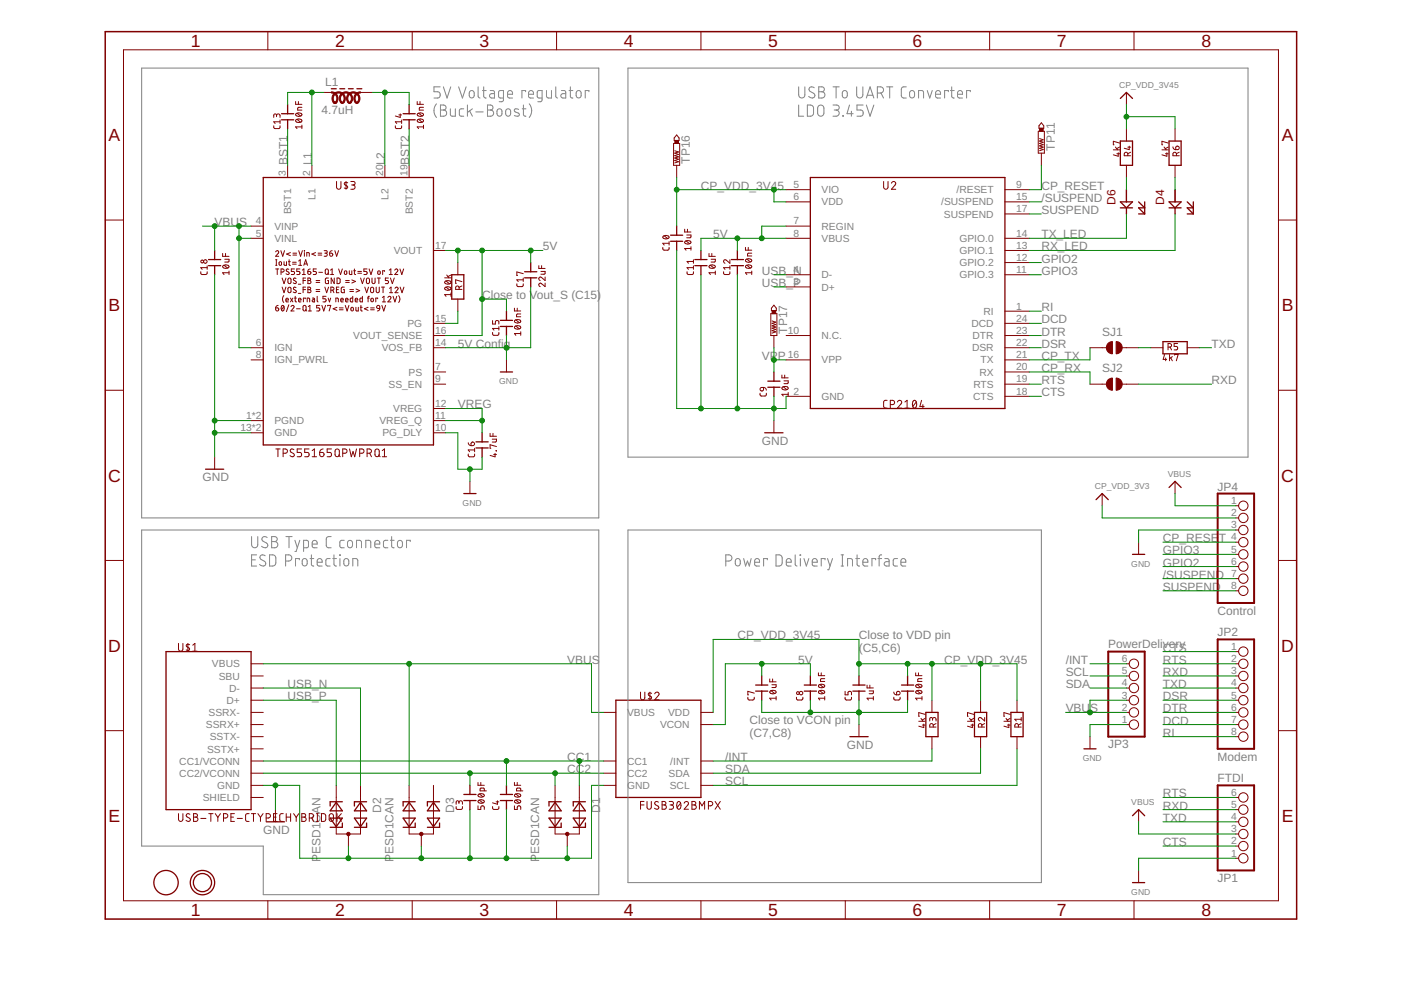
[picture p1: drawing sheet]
<svg xmlns="http://www.w3.org/2000/svg" width="297mm" height="210mm" viewBox="0 0 297 210" stroke-linecap="round" stroke-linejoin="round" font-family="sans-serif">
<defs><g id="words">
<g font-size="3.7" fill="#800000">
<text x="40.4" y="9.9">1</text>
<text x="71.1" y="9.9">2</text>
<text x="101.7" y="9.9">3</text>
<text x="132.3" y="9.9">4</text>
<text x="162.9" y="9.9">5</text>
<text x="193.5" y="9.9">6</text>
<text x="224.1" y="9.9">7</text>
<text x="254.7" y="9.9">8</text>
<text x="23" y="29.9">A</text>
<text x="271.8" y="29.9">A</text>
<text x="23" y="66">B</text>
<text x="271.8" y="66">B</text>
<text x="22.9" y="102.1">C</text>
<text x="271.7" y="102.1">C</text>
<text x="22.9" y="138.2">D</text>
<text x="271.7" y="138.2">D</text>
<text x="23" y="174.3">E</text>
<text x="271.8" y="174.3">E</text>
<text x="40.4" y="194.2">1</text>
<text x="71.1" y="194.2">2</text>
<text x="101.7" y="194.2">3</text>
<text x="132.3" y="194.2">4</text>
<text x="162.9" y="194.2">5</text>
<text x="193.5" y="194.2">6</text>
<text x="224.1" y="194.2">7</text>
<text x="254.7" y="194.2">8</text>
</g>
<g font-size="2.5" fill="#808080">
<text x="68.9" y="18.3">L1</text>
<text x="68.2" y="24.2">4.7uH</text>
<text x="61" y="35.1" transform="rotate(-90 61 35.1)">BST1</text>
<text x="66.1" y="35.1" transform="rotate(-90 66.1 35.1)">L1</text>
<text x="81.6" y="35.1" transform="rotate(-90 81.6 35.1)">L2</text>
<text x="86.8" y="35.1" transform="rotate(-90 86.8 35.1)">BST2</text>
<text x="146.3" y="34.7" transform="rotate(-90 146.3 34.7)">TP16</text>
<text x="223.6" y="31.9" transform="rotate(-90 223.6 31.9)">TP11</text>
<text x="148.6" y="40.2">CP_VDD_3V45</text>
<text x="220.8" y="40.2">CP_RESET</text>
<text x="45.5" y="47.9">VBU</text>
<text x="50.7" y="47.9">S</text>
<text x="220.8" y="42.8">/SUSPEND</text>
<text x="220.8" y="45.4">SUSPEND</text>
<text x="115.1" y="53.1">5V</text>
<text x="151.2" y="50.5">5V</text>
<text x="220.8" y="50.5">TX_LED</text>
<text x="220.8" y="53.1">RX_LED</text>
<text x="161.5" y="58.3">USB_N</text>
<text x="220.8" y="55.7">GPIO2</text>
<text x="220.8" y="58.3">GPIO3</text>
<text x="102.2" y="63.4">Close to Vout_S (C15)</text>
<text x="161.5" y="60.8">USB_P</text>
<text x="220.8" y="66">RI</text>
<text x="166.9" y="70.8" transform="rotate(-90 166.9 70.8)">TP17</text>
<text x="220.8" y="68.6">DCD</text>
<text x="220.8" y="71.1">DTR</text>
<text x="233.7" y="71.1">SJ1</text>
<text x="97.1" y="73.7">5V Config</text>
<text x="161.5" y="76.3">VPP</text>
<text x="220.8" y="76.3">CP_TX</text>
<text x="220.8" y="73.7">DSR</text>
<text x="256.9" y="73.7">TXD</text>
<text x="220.8" y="78.9">CP_RX</text>
<text x="220.8" y="81.5">RTS</text>
<text x="233.7" y="78.9">SJ2</text>
<text x="256.9" y="81.5">RXD</text>
<text x="97.1" y="86.6">VREG</text>
<text x="220.8" y="84">CTS</text>
<text x="161.5" y="94.3">GND</text>
<text x="42.9" y="102.1">GND</text>
<text x="258.2" y="104">JP4</text>
<text x="246.6" y="115">CP_RESE</text>
<text x="246.6" y="117.5">GPIO3</text>
<text x="258.4" y="115">T</text>
<text x="246.6" y="120.1">GPIO2</text>
<text x="246.6" y="122.7">/SUSPEND</text>
<text x="246.6" y="125.3">SUSPEND</text>
<text x="258.2" y="130.4">Control</text>
<text x="156.3" y="135.6">CP_VDD_3V45</text>
<text x="182.1" y="135.4">Close to VDD pin</text>
<text x="235" y="137.4">PowerDelivery</text>
<text x="258.2" y="134.9">JP2</text>
<text x="120.3" y="140.7">VBUS</text>
<text x="169.2" y="140.7">5V</text>
<text x="182.1" y="138.2">(C5,C6)</text>
<text x="200.2" y="140.7">CP_VDD_3V45</text>
<text x="225.9" y="143.3">SCL</text>
<text x="225.9" y="140.7">/INT</text>
<text x="246.6" y="143.3">RXD</text>
<text x="246.6" y="138.2">CTS</text>
<text x="246.6" y="140.7">RTS</text>
<text x="61" y="148.5">USB_P</text>
<text x="61" y="145.9">USB_N</text>
<text x="225.9" y="145.9">SDA</text>
<text x="246.6" y="145.9">TXD</text>
<text x="246.6" y="148.5">DSR</text>
<text x="158.9" y="153.5">Close to VCON pin</text>
<text x="225.9" y="151">VBU</text>
<text x="231.2" y="151">S</text>
<text x="246.6" y="153.6">DCD</text>
<text x="246.6" y="151">DTR</text>
<text x="120.3" y="161.4">CC1</text>
<text x="153.8" y="161.4">/INT</text>
<text x="158.9" y="156.2">(C7,C8)</text>
<text x="179.5" y="158.8">GND</text>
<text x="235" y="158.6">JP3</text>
<text x="246.6" y="156.2">RI</text>
<text x="258.2" y="161.4">Modem</text>
<text x="120.3" y="163.9">CC2</text>
<text x="153.8" y="166.5">SCL</text>
<text x="153.8" y="163.9">SDA</text>
<text x="258.2" y="165.7">FTDI</text>
<text x="80.8" y="172.3" transform="rotate(-90 80.8 172.3)">D2</text>
<text x="96.3" y="172.3" transform="rotate(-90 96.3 172.3)">D3</text>
<text x="127.2" y="172.3" transform="rotate(-90 127.2 172.3)">D1</text>
<text x="246.6" y="171.7">RXD</text>
<text x="246.6" y="169.1">RTS</text>
<text x="55.8" y="176.8">GND</text>
<text x="246.6" y="174.2">TXD</text>
<text x="246.6" y="179.4">CTS</text>
<text x="67.9" y="182.8" transform="rotate(-90 67.9 182.8)">PESD1CAN</text>
<text x="83.4" y="182.8" transform="rotate(-90 83.4 182.8)">PESD1CAN</text>
<text x="114.3" y="182.8" transform="rotate(-90 114.3 182.8)">PESD1CAN</text>
<text x="258.2" y="187">JP1</text>
</g>
<g font-size="2.5" fill="#800000">
<text x="236.5" y="43.5" transform="rotate(-90 236.5 43.5)">D6</text>
<text x="246.8" y="43.5" transform="rotate(-90 246.8 43.5)">D4</text>
</g>
<g font-size="2.2" fill="#808080">
<text x="60.6" y="37.3" transform="rotate(-90 60.6 37.3)">3</text>
<text x="65.8" y="37.3" transform="rotate(-90 65.8 37.3)">2</text>
<text x="81.2" y="37.3" transform="rotate(-90 81.2 37.3)">20</text>
<text x="86.4" y="37.3" transform="rotate(-90 86.4 37.3)">19</text>
<text x="168.2" y="39.9">5</text>
<text x="174.2" y="41">VIO</text>
<text x="202.8" y="41">/RESET</text>
<text x="215.4" y="39.9">9</text>
<text x="54.3" y="47.6">4</text>
<text x="61.7" y="45.5" transform="rotate(-90 61.7 45.5)">BST1</text>
<text x="66.9" y="42.4" transform="rotate(-90 66.9 42.4)">L1</text>
<text x="82.4" y="42.4" transform="rotate(-90 82.4 42.4)">L2</text>
<text x="87.5" y="45.5" transform="rotate(-90 87.5 45.5)">BST2</text>
<text x="168.2" y="42.4">6</text>
<text x="168.2" y="47.6">7</text>
<text x="174.2" y="43.6">VDD</text>
<text x="199.5" y="43.6">/SUSPEND</text>
<text x="200.1" y="46.1">SUSPEND</text>
<text x="215.4" y="42.4">15</text>
<text x="215.4" y="45">17</text>
<text x="54.3" y="50.2">5</text>
<text x="58.2" y="48.7">VINP</text>
<text x="58.2" y="51.3">VINL</text>
<text x="83.5" y="53.9">VOUT</text>
<text x="92.3" y="52.7">17</text>
<text x="168.2" y="50.2">8</text>
<text x="174.2" y="48.7">REGIN</text>
<text x="174.2" y="51.3">VBUS</text>
<text x="203.4" y="51.3">GPIO.0</text>
<text x="203.4" y="53.9">GPIO.1</text>
<text x="215.4" y="50.2">14</text>
<text x="215.4" y="52.7">13</text>
<text x="168.2" y="57.9">4</text>
<text x="174.2" y="59">D-</text>
<text x="203.4" y="56.4">GPIO.2</text>
<text x="203.4" y="59">GPIO.3</text>
<text x="215.4" y="55.3">12</text>
<text x="215.4" y="57.9">11</text>
<text x="168.2" y="60.5">3</text>
<text x="174.2" y="61.6">D+</text>
<text x="215.4" y="65.6">1</text>
<text x="74.9" y="71.9">VOUT_SENSE</text>
<text x="86.4" y="69.3">PG</text>
<text x="92.3" y="70.8">16</text>
<text x="92.3" y="68.2">15</text>
<text x="167" y="70.8">10</text>
<text x="174.2" y="71.9">N.C.</text>
<text x="206" y="69.3">DCD</text>
<text x="206.2" y="71.9">DTR</text>
<text x="208.5" y="66.8">RI</text>
<text x="215.4" y="68.2">24</text>
<text x="215.4" y="70.8">23</text>
<text x="54.3" y="75.9">8</text>
<text x="54.3" y="73.4">6</text>
<text x="58.2" y="77.1">IGN_PWRL</text>
<text x="58.2" y="74.5">IGN</text>
<text x="80.9" y="74.5">VOS_FB</text>
<text x="92.3" y="73.4">14</text>
<text x="167" y="75.9">16</text>
<text x="174.2" y="77.1">VPP</text>
<text x="206.1" y="74.5">DSR</text>
<text x="207.9" y="77.1">TX</text>
<text x="215.4" y="73.4">22</text>
<text x="215.4" y="75.9">21</text>
<text x="82.4" y="82.2">SS_EN</text>
<text x="86.6" y="79.6">PS</text>
<text x="92.3" y="81.1">9</text>
<text x="92.3" y="78.5">7</text>
<text x="168.2" y="83.7">2</text>
<text x="206.4" y="82.2">RTS</text>
<text x="207.7" y="79.6">RX</text>
<text x="215.4" y="78.5">20</text>
<text x="215.4" y="81.1">19</text>
<text x="215.4" y="83.7">18</text>
<text x="52.2" y="88.8">1*2</text>
<text x="58.2" y="90">PGND</text>
<text x="80.5" y="90">VREG_Q</text>
<text x="83.4" y="87.4">VREG</text>
<text x="92.3" y="86.2">12</text>
<text x="92.3" y="88.8">11</text>
<text x="174.2" y="84.8">GND</text>
<text x="206.3" y="84.8">CTS</text>
<text x="51" y="91.4">13*2</text>
<text x="58.2" y="92.5">GND</text>
<text x="81.1" y="92.5">PG_DLY</text>
<text x="92.3" y="91.4">10</text>
<text x="261" y="106.9">1</text>
<text x="261" y="109.4">2</text>
<text x="261" y="112">3</text>
<text x="261" y="114.6">4</text>
<text x="261" y="117.2">5</text>
<text x="261" y="119.8">6</text>
<text x="261" y="122.3">7</text>
<text x="261" y="124.9">8</text>
<text x="261" y="137.8">1</text>
<text x="44.9" y="141.5">VBUS</text>
<text x="237.8" y="142.9">5</text>
<text x="237.8" y="140.4">6</text>
<text x="261" y="140.4">2</text>
<text x="261" y="142.9">3</text>
<text x="46.4" y="144.1">SBU</text>
<text x="48" y="149.2">D+</text>
<text x="48.6" y="146.7">D-</text>
<text x="237.8" y="148.1">3</text>
<text x="237.8" y="145.5">4</text>
<text x="261" y="145.5">4</text>
<text x="261" y="148.1">5</text>
<text x="43.7" y="154.4">SSRX+</text>
<text x="44.2" y="151.8">SSRX-</text>
<text x="132.9" y="151.8">VBUS</text>
<text x="139.9" y="154.4">VCON</text>
<text x="141.6" y="151.8">VDD</text>
<text x="237.8" y="153.3">1</text>
<text x="237.8" y="150.7">2</text>
<text x="261" y="150.7">6</text>
<text x="261" y="153.3">7</text>
<text x="261" y="155.8">8</text>
<text x="43.9" y="159.5">SSTX+</text>
<text x="44.5" y="157">SSTX-</text>
<text x="38" y="162.1">CC1/VCONN</text>
<text x="38" y="164.7">CC2/VCONN</text>
<text x="46" y="167.3">GND</text>
<text x="132.9" y="162.1">CC1</text>
<text x="132.9" y="164.7">CC2</text>
<text x="132.9" y="167.3">GND</text>
<text x="141.8" y="164.7">SDA</text>
<text x="142" y="167.3">SCL</text>
<text x="142.1" y="162.1">/INT</text>
<text x="43" y="169.9">SHIELD</text>
<text x="261" y="173.9">4</text>
<text x="261" y="171.3">5</text>
<text x="261" y="168.7">6</text>
<text x="261" y="179">2</text>
<text x="261" y="176.5">3</text>
<text x="261" y="181.6">1</text>
</g>
<g font-size="1.8" fill="#808080">
<text x="237.3" y="18.6">CP_VDD_3V45</text>
<text x="105.8" y="81.5">GND</text>
<text x="247.6" y="101">VBUS</text>
<text x="98.1" y="107.2">GND</text>
<text x="232.1" y="103.6">CP_VDD_3V3</text>
<text x="239.9" y="120.1">GND</text>
<text x="229.6" y="161.4">GND</text>
<text x="239.9" y="170.6">VBUS</text>
<text x="239.9" y="189.7">GND</text>
</g>
</g></defs>
<g fill="none" stroke="#800000" stroke-width=".21">
<path d="M26.2 10.6h244.9v180.4h-244.9zM56.8 6.7v3.9M68.7 19.6h2.6M76.4 19.6h2.6M87.4 6.7v3.9M118 6.7v3.9M148.6 6.7v3.9M179.2 6.7v3.9M209.8 6.7v3.9M238.8 19.6v2.6M240.4 6.7v3.9M58 26.7l.1 .4 .2 .2 .9-.1 .2-.5"/>
<path d="M58.6 24.5a.37 .37 0 0 1 .4-.3 .37 .37 0 0 1 .4 .3v.4M58.6 24.7v-.4l-.3-.1-.2 .1-.1 .6M59.4 25.4v.8M59.4 25.8h-1.4l.3 .4M61 35.1v2.5M62.7 21.5v.6h1.3M62.8 25.4a.74 .74 0 0 1 1.2 .3 .73 .73 0 0 1-.7 .3 .73 .73 0 0 1-.6-.5zM62.8 24.1a.74 .74 0 0 1 1.2 .3 .74 .74 0 0 1-1.3-.2zM63 25.3l.7 .6M63 24l.7 .6M63.3 21.5v.6M64 22.8h-.8l-.1 .2v.3h.9"/>
<path d="M64 26.9h-1.3l.3 .4M64 26.5v.8M66.1 35.1v2.5M71.4 38.5v1.2a.47 .47 0 0 0 .4 .4 .47 .47 0 0 0 .5-.4v-1.2M73.4 38.5v1.6M73.7 38.8l-.5-.1-.2 .2 .7 .6v.3l-.4 .2-.3-.1M74.4 38.5h.5a.37 .37 0 0 1 .4 .4 .37 .37 0 0 1-.4 .3h-.4M74.8 39.2a.46 .46 0 0 1 .5 .5 .46 .46 0 0 1-.5 .4h-.4M81.6 35.1v2.5M83.8 26.7l.1 .4 .2 .2 .9-.1 .2-.5M84.6 24.4h.6M84.9 24.2v.7l-1.1-.3"/>
<path d="M85.2 25.8h-1.4l.3 .4M85.2 25.4v.8M86.7 35.1v2.5M88.5 21.5v.6h1.3M88.5 25.4a.74 .74 0 0 1 1.3 .3 .73 .73 0 0 1-.8 .3 .73 .73 0 0 1-.5-.5zM88.5 24.1a.74 .74 0 0 1 1.3 .3 .74 .74 0 0 1-1.3-.2zM88.8 25.3l.7 .6M88.8 24l.7 .6M89 21.5v.6M89.8 22.8h-.8l-.1 .2v.3h.9M89.8 26.9h-1.3l.3 .4M89.8 26.5v.8"/>
<path d="M142.8 30.4h1.3v4.7h-1.3zM143.1 32l.7 .2-.7 .3 .7 .2-.7 .3 .7 .3-.7 .2 .7 .3-.7 .2 .7 .3-.7 .2M143.5 28.6l.5 .7v.5h-1.1v-.5zM143.5 35.1v2.5M187.3 38.5v1.2a.47 .47 0 0 0 .5 .4 .47 .47 0 0 0 .5-.4v-1.2M189 38.8a.45 .45 0 0 1 .6-.3 .45 .45 0 0 1 .2 .7l-.8 .9h.9M220.1 27.8h1.3v4.7h-1.3zM220.4 29.4l.8 .2-.8 .3 .8 .3-.8 .2 .8 .3-.8 .2 .8 .3-.8 .3 .8 .2-.8 .3M220.8 26l.5 .7v.5h-1v-.5zM220.8 32.5v2.6M236.1 31.8h1.3M236.5 31.2l.4 .6"/>
<path d="M236.8 32.6h.6M237.1 32.4v.7l-1-.3M237.4 31.2l-.7 .3M237.4 30.3l-1.3-.3v.7h.1M238.8 27.3v2.6M238.8 35.1v2.5M239.1 33v-.4a.38 .38 0 0 0-.4-.3 .38 .38 0 0 0-.3 .3v.4h1.3M239.1 31.2h.6M239.4 31v.7l-1-.3M239.7 32.3l-.6 .3M246.4 31.8h1.3M246.8 31.2l.4 .6"/>
<path d="M247.1 32.6h.6M247.4 32.4v.7l-1-.3M247.7 30.3l-1.3-.3v.7h.1M247.7 31.2l-.6 .3M248.7 31.1l.2 .5 .4 .1M249.1 27.3v2.6M249.1 35.1v2.5M249.4 31.1a.38 .38 0 0 1 .6 .1 .38 .38 0 0 1-.4 .5h-.3zM249.4 33v-.4a.37 .37 0 0 0-.3-.3 .37 .37 0 0 0-.4 .3v.4h1.3M250 32.3l-.6 .3M22.3 46.7h3.9M42.6 57.6v.5l.3 .1h.9l.1-.6"/>
<path d="M43.9 56.7h-1.3l.3 .4M43.9 56.4v.7M47.2 53.7v.7h1.4M47.3 56.3a.76 .76 0 0 1 1.2 .3 .75 .75 0 0 1-1.3-.2zM47.5 56.2l.8 .6M47.6 55h1l-.2 .5-.8 .1M47.8 53.7v.7M48.6 57.8h-1.4l.3 .4M48.6 57.5v.7M53.2 47.9h2.6M53.2 50.5h2.6M58.4 53.4a.33 .33 0 0 1 .5-.2 .33 .33 0 0 1 .1 .5l-.6 .6h.7"/>
<path d="M58.4 56.3h.3M58.4 55.1h.3M58.4 57h.7M58.6 55.1v1.2M58.8 57v1.2M59.3 55.5h.2l.2 .1-.1 .6-.4-.1zM59.5 53.1l.4 1.2 .4-1.2M59.6 57.7l.6-.1v-.5l-.6-.1v1.2M59.8 58.9l.4 1.2 .4-1.2M60.2 55.5v.7l.2 .1h.3v-.8M61.2 55.5h.4M61.2 59l.2-.1 .3 .2v.8l-.3 .2h-.2l-.2-.3z"/>
<path d="M61.2 57.1l-.3-.1-.2 .3 .5 .4a.33 .33 0 0 1-.1 .5 .33 .33 0 0 1-.5-.2M61.3 55.1v1.1l.3 .1M61.6 53.6l-.8 .3 .8 .3M62 56h.8M62 55.6h.8M62.1 53.7h.8M62.1 54.1h.8M62.4 57h-.6v.6h.4a.33 .33 0 0 1 .3 .3 .33 .33 0 0 1-.3 .3h-.4M62.8 59.1l-.4-.1-.2 .2 .5 .4a.29 .29 0 0 1 0 .5 .29 .29 0 0 1-.4-.1h-.1M63.3 56.3h.7M63.3 55.4l.3-.3v1.2M63.3 53.1l.4 1.2 .4-1.2"/>
<path d="M63.6 57h-.7v.6h.4a.34 .34 0 0 1 .3 .3 .34 .34 0 0 1-.3 .3h-.4M64.1 58.2h.6M64.1 57.3l.3-.3v1.2M64.3 59.5h.5M64.4 56.3l.4-1.2 .4 1.2M64.6 53.1h.1M64.5 56h.6M64.5 53.6v.7M64.8 58.9h-.5v1.2M65 54.3v-.7h.6v.7M65.3 57.6h.3a.32 .32 0 0 1 .3 .3 .32 .32 0 0 1-.3 .3 .32 .32 0 0 1-.3-.3zM65.3 58.9l.4 .1 .2 .2-.3 .3 .3 .2-.2 .4h-.4z"/>
<path d="M65.3 59.5h.3M65.8 57a.51 .51 0 0 0-.5 .6M66.9 53.6l-.8 .3 .8 .3M67 59.5h.8M67 59.9h.8M67.1 57h-.7v.6h.4a.33 .33 0 0 1 .3 .3 .33 .33 0 0 1-.3 .3h-.4M67.4 53.7h.8M67.4 54.1h.8M67.6 57.7h.8M68.7 53.1l.5 .1 .2 .2-.2 .3h-.3M69.1 53.7l.3 .2-.1 .3-.6 .1M69.1 57.1l.3-.1 .2 .3v.7l-.2 .2-.4-.2z"/>
<path d="M69.5 57.9l.2 .3M69.6 58.9l-.6 .2v.8l.1 .2h.5v-.6h-.2M69.9 53.7h.4a.33 .33 0 0 1 .3 .3 .33 .33 0 0 1-.4 .3 .33 .33 0 0 1-.3-.3zM70.1 58.2h.6M70.1 57.3l.3-.3v1.2M70.4 53.1a.51 .51 0 0 0-.5 .6M70.9 58.9v1.2l-.7-1.2v1.2M71 53.1l.4 1.2 .4-1.2M71.5 58.9l.4 .1 .2 .2v.7l-.2 .2h-.4zM71.8 57l.4 1.2 .4-1.2M73.1 57.5l.4 .1-.1 .5h-.4zM73.3 59.5h.8"/>
<path d="M73.3 59.9h.8M74.1 57.4v.7l.2 .1h.3v-.8M74.6 59.4l.8 .3-.8 .3M75 57.4h.4M75.1 57l.1 1.1 .2 .1M75.9 57.6h.7M75.9 57.9h.7M76.5 58.9l.3 1.2 .4-1.2M77.8 59h.4l.1 .3v.6l-.2 .2-.4-.2zM77.8 57h-.6v.6h.4a.33 .33 0 0 1 .2 .3 .33 .33 0 0 1-.2 .3h-.4M78.3 57l.4 1.2 .3-1.2M78.9 58.9v.9l.2 .3 .4-.2v-1"/>
<path d="M80 58.9h.6M80.2 57.5l.4 .1-.1 .5h-.4zM80.3 58.9v1.2M81.5 57.6v-.2h-.4v.8M82.4 58.9h-.7v.6h.4a.33 .33 0 0 1 .3 .3 .33 .33 0 0 1-.3 .3h-.4M82.5 58.2h.7M82.5 57.3l.4-.3v1.2M82.8 58.9l.4 1.2 .4-1.2M83.7 57.3a.33 .33 0 0 1 .5-.3 .33 .33 0 0 1 .1 .6l-.6 .6h.6M84.8 57l.4 1.2 .4-1.2M91.9 53.1h2.6M94.3 58.9h1.3"/>
<path d="M94.4 59.7a.74 .74 0 0 1 1.2 .3 .73 .73 0 0 1-.7 .3 .73 .73 0 0 1-.6-.5zM94.6 59.6l.7 .6M94.7 58.3l.5 .6M95.6 58.3l-.6 .3M97.1 55.7v2.6M97.9 59.7l-1.3-.4v.8h.2M110.9 58.9v.8M110.9 58l-1.3-.3v.7h.1M110.9 59.3h-1.3l.3 .4M114.2 56.3v.6h1.4M114.7 57.6h.9l-.1 .5h-.8M114.8 56.3v.6"/>
<path d="M115.6 58.7v.8l-.8-.7a.37 .37 0 0 0-.5 .2 .37 .37 0 0 0 .2 .5M140.5 52.5l.1 .4 .2 .1h.9l.2-.5M140.6 50.1a.76 .76 0 0 1 1.2 .3 .74 .74 0 0 1-1.3-.2zM140.8 50l.8 .6M141.9 51.2v.8M141.9 51.6h-1.4l.3 .4M145.2 48.6v.6h1.3M145.2 51.2a.74 .74 0 0 1 1.3 .3 .74 .74 0 0 1-1.3-.2zM145.5 51.1l.7 .6M145.6 49.8h.9l-.1 .6h-.8M145.7 57.6v.5l.3 .1h.9l.1-.6M145.8 48.6v.6"/>
<path d="M146.5 52.7h-1.3l.3 .3M146.5 52.3v.7M147 55.1v.7M147 56.4v.7M147 56.7h-1.3l.3 .4M147 55.4h-1.3l.3 .4M150.3 53.7v.7h1.4M150.4 56.3a.76 .76 0 0 1 1.2 .3 .73 .73 0 0 1-.7 .3 .73 .73 0 0 1-.6-.5zM150.6 56.2l.8 .6M150.8 55h.9l-.1 .5-.8 .1M150.9 53.7v.7M151.7 57.8h-1.4l.3 .4"/>
<path d="M151.7 57.5v.7M153.4 57.6l.1 .5 .2 .1h.9l.1-.6M154.7 55.1v.7l-.7-.6a.37 .37 0 0 0-.6 .1 .37 .37 0 0 0 .3 .5M154.7 56.7h-1.3l.3 .4M154.7 56.4v.7M158.1 52.5v.5h1.3M158.1 56.3a.76 .76 0 0 1 1.3 .3 .74 .74 0 0 1-1.3-.2zM158.1 55a.74 .74 0 0 1 1.3 .4 .73 .73 0 0 1-.8 .2 .73 .73 0 0 1-.5-.5zM158.3 56.2l.8 .6M158.3 54.9l.8 .6M158.6 52.5v.5M159.4 53.7h-.8l-.1 .2v.4h.9"/>
<path d="M159.4 57.8h-1.3l.2 .4M159.4 57.5v.7M166.7 40.2h5.1M166.7 42.8h5.1M166.7 47.9h5.1M166.7 50.5h5.1M166.7 58.3h5.1M213.1 40.2h5.1M213.1 42.8h5.1M213.1 50.5h5.1M213.1 58.3h5.1M213.1 45.4h5.1"/>
<path d="M213.1 53.1h5.1M213.1 55.7h5.1M238.8 40.2v2.6M249.1 40.2v2.6M271.1 46.7h3.8M53.2 73.7h2.6M53.2 76.3h2.6M58.4 65.3h.4a.33 .33 0 0 1 .3 .4 .33 .33 0 0 1-.4 .2 .33 .33 0 0 1-.3-.3zM59 64.7l-.4 .2-.2 .4M59.8 64.8a.6 .6 0 0 1 .5 .5 .6 .6 0 0 1-.5 .6l-.2-.6zM59.8 60.9l.4 1.2 .4-1.2M60.2 62.7l-.3 .7 .3 .7"/>
<path d="M60.2 65l-.5 .7M60.6 63.6h.6a.28 .28 0 0 0-.2-.4 .28 .28 0 0 0-.4 .3v.4l.6 .1M61.2 61l.2-.1 .3 .2v.8l-.3 .2-.2-.1-.2-.3zM61.2 64.6l-.5 1.5M61.6 63.2l.5 .8M61.7 65a.32 .32 0 0 1 .5-.2 .32 .32 0 0 1 .1 .5l-.6 .6h.7M62.1 63.2l-.5 .8M62.4 63.2h.4M62.6 62.8v1.1l.2 .1M62.8 61l-.4-.1-.2 .3 .6 .5a.34 .34 0 0 1-.2 .4 .34 .34 0 0 1-.4-.2M62.9 65.5h.7M63.2 60.3h.6"/>
<path d="M63.2 62.2h.6M63.3 63.6h.5a.28 .28 0 0 0-.2-.4 .28 .28 0 0 0-.3 .3l.1 .5h.4M64.3 61.4h.5M64.4 64.8h.4l.1 .3v.6l-.3 .2-.3-.2zM64.7 63.4v-.2h-.4v.8M64.8 65.7l.2 .2M64.8 60.9h-.5v1.2M65.1 64v-.8l.5 .1 .1 .7M65.3 60.9h.3l.3 .2-.3 .3 .3 .3-.2 .3-.4 .1zM65.3 61.4h.3M65.4 65.9h.6M65.4 65l.3-.3v1.2"/>
<path d="M66.2 63.2h.4l.1 .2v.6h-.4l-.1-.4 .5-.1M67 61.4h.8M67 61.8h.8M67.2 62.8v1l.2 .2M67.8 64.7h-.7v.6h.4a.34 .34 0 0 1 .3 .3 .34 .34 0 0 1-.3 .3h-.4M68.2 64.7l.4 1.2 .4-1.2M68.9 60.9l.4 1.2 .4-1.2M69.1 62.8h-.6v.6h.4a.34 .34 0 0 1 .2 .3 .34 .34 0 0 1-.2 .3h-.4M69.5 64.9v-.2h.6l-.3 1.2M69.6 63.2l.2 .8 .3-.8M70.1 61.5l.6-.1v-.4l-.6-.1v1.2M70.5 61.5l.3 .6"/>
<path d="M71.2 64v-.8l.5 .1v.7M71.3 61.4h.4M71.4 65.2l-.8 .3 .8 .3M71.9 60.9h-.6v1.2h.6M71.9 65.3h.8M71.9 65.7h.8M72.2 63.6h.6a.28 .28 0 0 0-.2-.4 .28 .28 0 0 0-.4 .3l.1 .4 .5 .1M73 60.9l-.6 .1v1l.6 .1v-.7h-.2M73.2 64.7l.4 1.2 .4-1.2M73.3 63.6h.5a.28 .28 0 0 0-.2-.4 .28 .28 0 0 0-.3 .3v.4l.5 .1M74.2 61.4h.8M74.2 61.8h.8"/>
<path d="M74.5 65.2l.4 .1v.5l-.2 .1-.3-.1zM74.8 62.8v1.2h-.4l-.1-.1v-.6l.5-.1M75.3 63.6h.5a.28 .28 0 0 0-.1-.4 .28 .28 0 0 0-.4 .3v.4l.5 .1M75.5 65.2v.5l.1 .2h.4v-.7M75.5 61.3l.8 .3-.8 .3M76.4 65.2h.4M76.5 64.7v1l.3 .2M76.8 62.8v1.2h-.3l-.2-.1v-.6l.5-.1M77.3 60.9l.4 1.2 .4-1.2M77.9 63.2h.4M78 65.2l-.7 .3 .7 .3M78.3 62.8l-.2 .1-.1 1.1"/>
<path d="M78.6 65.3h.8M78.6 65.7h.8M78.6 61.1l.2-.2 .4 .2v.6l-.2 .4-.4-.2zM78.7 63.4l.1-.2 .3 .2v.5h-.4zM79.8 60.9v.8l.2 .4 .4-.2v-1M80 64.8h.4l.1 .6-.6-.1zM80.1 63.4v-.2h-.4v.8M80.5 65.4l-.1 .3-.4 .2M80.9 60.9h.6M81 64.7l.4 1.2 .3-1.2M81.1 64h.6M81.1 63.1l.3-.3v1.2"/>
<path d="M81.2 60.9v1.2M82.2 63.1a.33 .33 0 0 1 .5-.3 .33 .33 0 0 1 .1 .6l-.6 .6h.7M82.6 62.1h.6M82.6 61.2l.3-.3v1.2M83.3 62.8l.4 1.2 .4-1.2M83.8 61.2a.32 .32 0 0 1 .4-.3 .32 .32 0 0 1 .1 .5l-.5 .7h.6M84.5 62.7l.3 .7-.3 .7M84.8 60.9l.4 1.2 .4-1.2M91.9 68.6h2.6M91.9 71.1h2.6M91.9 73.7h2.6M91.9 78.9h2.6"/>
<path d="M94.4 61a.76 .76 0 0 1 1.2 .3 .74 .74 0 0 1-1.3-.2zM94.6 60.9l.7 .6M95.6 62.5h-1.3l.3 .3M95.6 62.1v.7M97.1 63.4v2.6M97.3 61.4v-.4a.37 .37 0 0 0-.3-.4 .37 .37 0 0 0-.4 .4v.4h1.3M97.9 60.6l-.6 .3M104.4 70.5l.1 .5 .2 .1h.9l.2-.6M104.4 68v.7h.6v-.4a.38 .38 0 0 1 .4-.3 .38 .38 0 0 1 .4 .3v.4M105.8 69.3v.7M105.8 69.6h-1.4l.3 .4M107.4 76.3v2.6"/>
<path d="M109.1 65.3v.6h1.3M109.2 69.2a.74 .74 0 0 1 1.2 .3 .73 .73 0 0 1-.7 .3 .73 .73 0 0 1-.6-.5zM109.2 67.9a.74 .74 0 0 1 1.2 .3 .74 .74 0 0 1-1.3-.2zM109.4 69.1l.7 .6M109.4 67.8l.7 .6M109.6 60.2v.4l.3 .2 .9-.1 .1-.5M109.7 65.3v.6M110.4 66.6h-.8l-.1 .2v.4h.9M110.4 70.3v.8M110.4 70.7h-1.3l.3 .4M115.6 60v.8l-.8-.6a.36 .36 0 0 0-.5 .1 .36 .36 0 0 0 .2 .5M163.4 66.5h1.3v4.6h-1.3z"/>
<path d="M163.7 68.1l.8 .2-.8 .3 .8 .2-.8 .3 .8 .2-.8 .3 .8 .2-.8 .3 .8 .3-.8 .2M164.1 71.1v2.6M164.1 64.7l.5 .6v.5h-1v-.5zM165.8 79.5v.6h1.3M166.4 79.5v.6M166.7 60.8h5.1M166.7 71.1h5.1M166.7 76.3h5.1M213.1 66h5.1M213.1 68.6h5.1M213.1 71.1h5.1M213.1 73.7h5.1"/>
<path d="M213.1 76.3h5.1M213.1 78.9h5.1M231.1 73.7h3.5M237.9 73.7h3.5M244 73.7h2.6M246.9 75.2l-.3 1h.8M247.1 75.9v.6M247.6 73.6h.4a.38 .38 0 0 0 .4-.4 .38 .38 0 0 0-.4-.4h-.4v1.4M248 75.2v1.3M248.1 73.6l.3 .6M248.2 75.9l.4 .6M248.6 75.6l-.6 .5"/>
<path d="M249 75.3v-.1h.8l-.4 1.3M249.7 72.8h-.8v.6h.5a.38 .38 0 0 1 .3 .4 .38 .38 0 0 1-.3 .4h-.5M251.7 73.7h2.6M22.3 82.7h3.9M45.5 96.9v2.6M53.2 89.2h2.6M53.2 91.8h2.6M58.5 95.2h.9M58.9 95.2v1.6M60 96.1h.5a.46 .46 0 0 0 .4-.5 .46 .46 0 0 0-.4-.4h-.5v1.6M62.3 95.3l-.5-.1-.3 .3 .1 .3 .6 .4a.45 .45 0 0 1 0 .7 .45 .45 0 0 1-.7-.3M63.9 95.2h-.9v.7h.6a.46 .46 0 0 1 .4 .5 .46 .46 0 0 1-.4 .4h-.6"/>
<path d="M65.5 95.2h-.9v.7h.6a.46 .46 0 0 1 .3 .5 .46 .46 0 0 1-.3 .4h-.6M66.2 96.8h.9M66.2 95.5l.5-.3v1.6M67.8 95.9h.5a.46 .46 0 0 1 .4 .5 .46 .46 0 0 1-.5 .4 .46 .46 0 0 1-.4-.4zM68.5 95.2l-.4 .1-.3 .6M70.3 95.2h-.9v.7h.5a.46 .46 0 0 1 .4 .5 .46 .46 0 0 1-.4 .4h-.5M71.2 95.3l.3-.1 .3 .1 .1 1.1a.46 .46 0 0 1-.4 .4 .46 .46 0 0 1-.5-.4zM71.8 96.5l.3 .3M72.7 96.1h.4a.46 .46 0 0 0 .5-.5 .46 .46 0 0 0-.5-.4h-.4v1.6M74.1 95.2l.4 1.6 .3-1.1 .4 1.1 .4-1.6M76.3 96.1h.4a.46 .46 0 0 0 .5-.5 .46 .46 0 0 0-.5-.4h-.4v1.6M77.8 96.1h.5a.46 .46 0 0 0 .5-.5 .46 .46 0 0 0-.5-.4h-.5v1.6"/>
<path d="M78.4 96.1l.4 .7M79.6 95.3l.3-.1 .4 .1 .1 1.1a.46 .46 0 0 1-.4 .4 .46 .46 0 0 1-.5-.4zM80.2 96.5l.4 .3M81 96.8h1M81 95.5l.5-.3v1.6M91.9 81.4h2.6M91.9 89.2h2.6M91.9 91.8h2.6M91.9 86.6h2.6M99.3 96.3v.4l.3 .2 .9-.1 .1-.5M99.3 93.9l.1 .3 .5 .3M100 93.8a.38 .38 0 0 1 .6 .2 .38 .38 0 0 1-.4 .5h-.3z"/>
<path d="M100.6 95v.8M100.6 95.4h-1.3l.3 .4M103.9 91.9v.6h1.4M104.4 93.1h.9l-.1 .6h-.8M104.5 91.9v.6M104.7 96.4h.6M105 96.1v.8l-1.1-.3M105.2 95.6h.1M105.3 94.7l-1.4-.4v.7h.2M161.1 83.4l.1 .4 .2 .2 .9-.1 .2-.5M161.2 82.3l.7-.2v.5a.38 .38 0 0 1-.6 .3 .38 .38 0 0 1-.1-.6zM161.9 82.1l.3 .2 .3 .4"/>
<path d="M164.1 89.2v2.6M165.9 82.1a.73 .73 0 0 1 1.2 .3 .73 .73 0 0 1-.7 .3 .73 .73 0 0 1-.6-.5zM166.1 82l.7 .6M166.2 80.8h.9l-.1 .5h-.8M166.7 84h5.1M167.1 83.6h-1.3l.3 .4M167.1 83.2v.8M188.1 84.9h-.5l-.3 .3 .1 1.1 .2 .2h.5M188.8 85.8h.4a.46 .46 0 0 0 .5-.5 .46 .46 0 0 0-.5-.4h-.4v1.6M190.3 85.2a.45 .45 0 0 1 .6-.3 .45 .45 0 0 1 .2 .7l-.8 .9h.9M191.9 86.5h.9M191.9 85.2l.4-.3v1.6"/>
<path d="M193.7 85l.2-.1a.99 .99 0 0 1 0 1.6 1.05 1.05 0 0 1-.2-1.5zM194.3 85.2l-.8 1M195.4 84.9l-.4 1.3h.9M195.7 85.8v.7M213.1 84h5.1M213.1 81.4h5.1M231.1 81.4h3.5M237.9 81.4h3.5M271.1 82.7h3.8M22.3 118.8h3.9M99.6 102.1v2.5M233.7 104.6v2.6"/>
<path d="M241.4 115v2.5M249.1 102.1v2.5M262 107.2h.6M262 109.8h.6M262 112.4h.6M262 115h.6M262 117.5h.6M271.1 118.8h3.8M37.8 136.4v1.2a.47 .47 0 0 0 .5 .5 .47 .47 0 0 0 .5-.5v-1.2M39.8 136.4v1.7M40.2 136.7l-.5-.1-.2 .3 .7 .6-.1 .3h-.6M40.9 136.8l.4-.4v1.7"/>
<path d="M40.9 138.1h.9M262 120.1h.6M262 122.7h.6M262 125.3h.6M262 138.2h.6M22.3 154.9h3.9M53.2 158.8h2.6M53.2 156.2h2.6M53.2 140.7h2.6M53.2 148.5h2.6M53.2 145.9h2.6M53.2 143.3h2.6"/>
<path d="M53.2 151h2.6M53.2 153.6h2.6M128 151h2.6M135.8 146.7v1.2a.46 .46 0 0 0 .5 .5 .46 .46 0 0 0 .4-.5v-1.2M137.8 146.7v1.7M138.2 147l-.6-.1-.1 .2v.2l.5 .4a.36 .36 0 0 1 0 .5 .36 .36 0 0 1-.6-.1M138.8 147.1a.45 .45 0 0 1 .6-.4 .45 .45 0 0 1 .2 .8l-.8 .9h.9M148.6 151h2.6M148.6 153.6h2.6M158.6 147.8v.5l.3 .1h.8l.2-.6M159.9 147l-1.3-.4v.7h.1M163.2 144v.6h1.3"/>
<path d="M163.3 146.5a.74 .74 0 0 1 1.2 .4 .75 .75 0 0 1-1.3-.3zM163.5 146.5l.8 .5M163.7 145.2h.8l-.1 .6h-.7M163.8 144v.6M164.5 148h-1.3l.3 .4M164.5 147.7v.7M168.9 147.8v.5l.3 .1h.9l.1-.6M173.5 142.7v.6h1.4M173.6 146.5a.74 .74 0 0 1 1.2 .4 .73 .73 0 0 1-.7 .2 .73 .73 0 0 1-.6-.5zM173.6 145.2a.74 .74 0 0 1 1.2 .4 .72 .72 0 0 1-.7 .3 .72 .72 0 0 1-.6-.6zM173.8 146.5l.8 .5M173.8 145.1l.8 .6"/>
<path d="M174.1 142.7v.6M174.9 143.9h-.8l-.1 .2v.4h.9M174.9 148h-1.4l.3 .4M174.9 147.7v.7M179.2 147.8v.5l.3 .1h.9l.1-.6M179.2 146.6v.7h.6v-.4a.38 .38 0 0 1 .4-.3 .38 .38 0 0 1 .3 .3v.4M182.1 153.6v2.6M183.8 145.3v.6h1.4M184.3 146.5h.9l-.1 .5-.8 .1M184.4 145.3v.6M185.2 148h-1.4l.3 .4M185.2 147.7v.7"/>
<path d="M189.5 147.8v.5l.3 .1h.9l.1-.6M189.5 146.7l.2 .5 .4 .1M190.2 146.7a.38 .38 0 0 1 .6 .1 .38 .38 0 0 1-.3 .5h-.4zM194.1 142.7v.6h1.4M194.2 146.5a.74 .74 0 0 1 1.3 .4 .74 .74 0 0 1-1.3-.3zM194.2 145.2a.74 .74 0 0 1 1.3 .4 .73 .73 0 0 1-.8 .2 .73 .73 0 0 1-.5-.5zM194.4 146.5l.8 .5M194.4 145.1l.8 .6M194.7 142.7v.6M194.8 152.9h1.4M195.3 152.3l.4 .6M195.5 143.9h-.8l-.1 .2v.4h.9"/>
<path d="M195.5 148h-1.4l.3 .4M195.5 147.7v.7M195.6 153.7h.6M195.9 153.5v.8l-1.1-.3M196.2 151.5l-1.4-.4v.7h.1M196.2 152.3l-.7 .4M197.6 148.5v2.5M197.6 156.2v2.6M197.7 152.5a.37 .37 0 0 1 .4-.4 .37 .37 0 0 1 .4 .4v.4M197.7 152.7v-.4l-.3-.2-.3 .2v.6M197.9 154.2v-.4a.37 .37 0 0 0-.4-.4 .37 .37 0 0 0-.4 .4v.4h1.4M198.5 153.4l-.6 .3"/>
<path d="M205.1 152.9h1.4M205.6 152.3l.4 .6M205.9 153.7h.6M206.2 153.5v.8l-1.1-.3M206.5 151.5l-1.4-.4v.7h.2M206.5 152.3l-.7 .4M207.9 148.5v2.5M207.9 156.2v2.6M208.2 154.2v-.4a.37 .37 0 0 0-.4-.4 .37 .37 0 0 0-.4 .4v.4h1.4M208.8 152.1v.8l-.8-.7a.37 .37 0 0 0-.6 .1 .37 .37 0 0 0 .3 .6M208.8 153.4l-.6 .3M212.9 152.9h1.3"/>
<path d="M213.3 152.3l.4 .6M213.6 153.7h.6M213.9 153.5v.8l-1-.3M214.2 152.3l-.6 .4M214.2 151.5l-1.3-.4v.7h.1M215.6 148.5v2.5M215.6 156.2v2.6M215.9 154.2v-.4a.38 .38 0 0 0-.4-.4 .38 .38 0 0 0-.3 .4v.4h1.3M216.5 153.4l-.6 .3M216.5 152.5h-1.3l.3 .4M216.5 152.1v.8M231.1 156.2v2.6"/>
<path d="M238.8 140.7h.6M238.8 148.5h.6M238.8 145.9h.6M238.8 143.3h.6M238.8 151h.6M238.8 153.6h.6M262 156.2h.6M262 140.7h.6M262 148.5h.6M262 145.9h.6M262 143.3h.6M262 151h.6"/>
<path d="M262 153.6h.6M271.1 154.9h3.8M37.8 172.5v1.2a.47 .47 0 0 0 .5 .5 .47 .47 0 0 0 .5-.5v-1.2M40.3 172.7a.41 .41 0 0 0-.7-.1 .41 .41 0 0 0 .1 .6l.5 .3a.41 .41 0 0 1 0 .6 .41 .41 0 0 1-.6 0l-.2-.2M41 172.5h.5a.37 .37 0 0 1 .4 .4 .37 .37 0 0 1-.4 .3 .46 .46 0 0 1 .5 .5 .46 .46 0 0 1-.5 .5h-.5zM41 173.2h.5M42.6 173.5h1.1M44.3 172.5h.9M44.7 172.5v1.7M45.6 172.5l.6 .8M46.2 173.3v.9M46.7 172.5l-.5 .8"/>
<path d="M47.4 173.4h.5a.47 .47 0 0 0 .4-.4 .47 .47 0 0 0-.4-.5h-.5v1.7M49 173.2h.5M49.7 172.5h-.7v1.7h.7M50.3 173.5h1.1M52.8 172.5l-.6 .1-.1 .3v1l.2 .2 .5 .1M53.2 166.5h2.6M53.2 161.4h2.6M53.2 169.1h2.6M53.2 163.9h2.6M53.3 172.5h.9M53.7 172.5v1.7M54.7 172.5l.5 .8"/>
<path d="M55.2 173.3v.9M55.8 172.5l-.6 .8M56.4 173.4h.5a.47 .47 0 0 0 .4-.4 .47 .47 0 0 0-.4-.5h-.5v1.7M58 173.2h.5M58.4 171.7v2.5M58.7 172.5h-.7v1.7h.7M60 172.5l-.6 .1-.1 .3 .1 1.2 .6 .1M60.7 173.2h.9M60.7 172.5v1.7M61.6 172.5v1.7M62.3 172.5l.5 .8M62.8 173.3v.9"/>
<path d="M63.4 172.5l-.6 .8M64 172.5h.5a.37 .37 0 0 1 .3 .4 .37 .37 0 0 1-.3 .3 .46 .46 0 0 1 .4 .5 .46 .46 0 0 1-.4 .5h-.5zM64 173.2h.5M65.6 173.4h.4a.47 .47 0 0 0 .5-.4 .47 .47 0 0 0-.5-.5h-.4v1.7M66.1 173.4l.4 .8M67.1 174.2h.4M67.1 172.5h.4M67.3 172.5v1.7M68.2 172.5l.6 .1 .2 .2 .1 .9-.3 .4-.6 .1zM69.9 172.7l.4-.2 .3 .2 .1 1a.46 .46 0 0 1-.5 .5 .46 .46 0 0 1-.4-.5zM71.3 166.5v10.3h5.1v-10.3M71.5 172.5v1.7"/>
<path d="M71.8 173.2l.6 1M72.4 172.5l-.9 1M73.9 176.8v2.6M86.7 166.5v10.3h5.2v-10.3M89.3 176.8v2.6M96.7 171v.5l.3 .1h.9l.1-.6M97.3 170.2a.37 .37 0 0 1 .4-.4 .37 .37 0 0 1 .3 .4v.3M97.3 170.4v-.5l-.4-.1-.2 .1v.6M101.3 170.9v.7h.6v-.4a.37 .37 0 0 1 .4-.4 .37 .37 0 0 1 .4 .4v.4M101.3 165.9v.6h1.4M101.4 169.7a.74 .74 0 0 1 1.3 .4 .73 .73 0 0 1-.8 .2 .73 .73 0 0 1-.5-.5zM101.4 168.4a.74 .74 0 0 1 1.3 .4 .73 .73 0 0 1-.8 .2 .73 .73 0 0 1-.5-.5z"/>
<path d="M101.6 169.7l.8 .5M101.6 168.3l.8 .6M101.9 165.9v.6M102.7 167.7l-.1-.6-.8 .1v.5h1.3M104.4 171l.1 .5 .2 .1h.9l.2-.6M105.2 170h.6M105.5 169.8v.7l-1.1-.3M109.1 170.9v.7h.6v-.4a.37 .37 0 0 1 .3-.4 .37 .37 0 0 1 .4 .4v.4M109.1 165.9v.6h1.3M109.2 169.7a.74 .74 0 0 1 1.2 .4 .73 .73 0 0 1-.7 .2 .73 .73 0 0 1-.6-.5zM109.2 168.4a.74 .74 0 0 1 1.2 .4 .73 .73 0 0 1-.7 .2 .73 .73 0 0 1-.6-.5zM109.4 169.7l.7 .5"/>
<path d="M109.4 168.3l.7 .6M109.7 165.9v.6M110.4 167.7l-.1-.6-.7 .1-.1 .5h1.3M117.7 166.5v10.3h5.1v-10.3M120.3 176.8v2.6M128 166.5h2.6M128 161.4h2.6M128 163.9h2.6M135.8 170.7h.7M136.5 169.9h-.7v1.7M137.2 169.9v1.2a.46 .46 0 0 0 .4 .5 .46 .46 0 0 0 .5-.5v-1.2M139.6 170.1a.42 .42 0 0 0-.6-.1 .42 .42 0 0 0-.1 .5l.6 .4a.38 .38 0 0 1 .1 .5 .38 .38 0 0 1-.5 .2l-.3-.2"/>
<path d="M140.4 169.9h.4a.37 .37 0 0 1 .4 .4 .37 .37 0 0 1-.4 .4 .46 .46 0 0 1 .5 .4 .46 .46 0 0 1-.5 .5h-.4zM140.4 170.7h.4M141.9 169.9h.5a.37 .37 0 0 1 .4 .4 .37 .37 0 0 1-.4 .4h-.3M142.3 170.7a.46 .46 0 0 1 .5 .4 .46 .46 0 0 1-.5 .5h-.4M143.7 170.1l.2-.2a.99 .99 0 0 1 0 1.7 1.02 1.02 0 0 1-.2-1.5zM144.3 170.3l-.7 .9M145.1 170.3a.45 .45 0 0 1 .6-.3 .45 .45 0 0 1 .1 .7l-.7 .9h.9M146.7 169.9h.5a.37 .37 0 0 1 .3 .4 .37 .37 0 0 1-.3 .4 .46 .46 0 0 1 .4 .4 .46 .46 0 0 1-.4 .5h-.5zM146.7 170.7h.5M148.3 171.6v-1.7l.5 1 .6-1v1.7M148.6 166.5h2.6M148.6 161.4h2.6"/>
<path d="M148.6 163.9h2.6M150.2 170.9h.5a.47 .47 0 0 0 .4-.5 .47 .47 0 0 0-.4-.5h-.5v1.7M151.6 169.9l1.1 1.7M152.7 169.9l-1.1 1.7M241.4 171.7v2.5M262 169.1h.6M262 176.8h.6M262 179.4h.6M262 174.2h.6M262 171.7h.6M56.8 191v3.9M87.4 191v3.9"/>
<path d="M118 191v3.9M148.6 191v3.9M179.2 191v3.9M209.8 191v3.9M240.4 191v3.9M241.4 184.6v2.5M262 182h.6"/>
<circle cx="42.9" cy="55.4" r=".3"/>
<circle cx="43.5" cy="55.4" r=".37"/>
<circle cx="263.6" cy="107.2" r=".99"/>
<circle cx="263.6" cy="115" r=".99"/>
<circle cx="263.6" cy="117.5" r=".99"/>
<circle cx="263.6" cy="109.8" r=".99"/>
<circle cx="263.6" cy="112.4" r=".99"/>
<circle cx="263.6" cy="138.2" r=".99"/>
<circle cx="263.6" cy="125.3" r=".99"/>
<circle cx="263.6" cy="120.1" r=".99"/>
<circle cx="263.6" cy="122.7" r=".99"/>
<circle cx="169.2" cy="147" r=".29"/>
<circle cx="169.8" cy="146.9" r=".37"/>
<circle cx="240.4" cy="143.3" r=".99"/>
<circle cx="240.4" cy="140.7" r=".99"/>
<circle cx="240.4" cy="153.6" r=".99"/>
<circle cx="240.4" cy="151" r=".99"/>
<circle cx="240.4" cy="148.5" r=".99"/>
<circle cx="240.4" cy="145.9" r=".99"/>
<circle cx="263.6" cy="145.9" r=".99"/>
<circle cx="263.6" cy="143.3" r=".99"/>
<circle cx="263.6" cy="153.6" r=".99"/>
<circle cx="263.6" cy="140.7" r=".99"/>
<circle cx="263.6" cy="156.2" r=".99"/>
<circle cx="263.6" cy="151" r=".99"/>
<circle cx="263.6" cy="148.5" r=".99"/>
<circle cx="263.6" cy="169.1" r=".99"/>
<circle cx="263.6" cy="171.7" r=".99"/>
<circle cx="263.6" cy="179.4" r=".99"/>
<circle cx="263.6" cy="176.8" r=".99"/>
<circle cx="263.6" cy="174.2" r=".99"/>
<circle cx="263.6" cy="182" r=".99"/>
</g>
<g fill="none" stroke="#800000" stroke-width=".28">
<path d="M70.3 18.8h1M72.1 18.8h1M73.9 18.8h1M75.7 18.8h1M55.8 37.6h36.1v56.7h-36.1zM59.7 25.4h2.6M59.7 24.1h2.6M61 22.2v1.9M61 25.4v1.9M85.5 25.4h2.5M85.5 24.1h2.5M86.7 22.2v1.9"/>
<path d="M86.7 25.4v1.9M171.8 37.6h41.3v49h-41.3zM237.5 20.9l1.3-1.3 1.3 1.3M237.5 29.9h2.6v5.2h-2.6zM247.9 29.9h2.5v5.2h-2.5zM44.2 56.3h2.6M44.2 55h2.6M45.5 53.1v1.9M45.5 56.3v2M95.8 58.3h2.5v5.1h-2.5zM111.2 58.9h2.6M111.2 57.6h2.6"/>
<path d="M112.5 55.7v1.9M112.5 58.9v1.9M142.2 51.2h2.5M142.2 49.9h2.5M143.5 47.9v2M143.5 51.2v1.9M147.3 56.3h2.6M147.3 55h2.6M148.6 53.1v1.9M148.6 56.3v2M155.1 56.3h2.5M155.1 55h2.5"/>
<path d="M156.3 53.1v1.9M156.3 56.3v2M237.5 42.8h2.6l-1.3 1.3zM237.5 44.1h2.6M238.8 40.2v2.6M238.8 44.1v1.3M241.4 42.8l1.3 1.3h-1.3l1.3 1.3M241.4 45.4h1.3M242.7 42.8v2.6M247.9 42.8h2.5l-1.3 1.3zM247.9 44.1h2.5M249.1 40.2v2.6"/>
<path d="M249.1 44.1v1.3M251.7 42.8l1.3 1.3h-1.3l1.3 1.3M251.7 45.4h1.3M253 42.8v2.6M106.1 69.2h2.6M106.1 67.9h2.6M106.1 78.9h2.6M107.4 66v1.9M107.4 69.2v1.9M164.1 78.9v1.9M246.6 72.4h5.1v2.6h-5.1zM43.6 99.5h3.8"/>
<path d="M100.9 95h2.6M100.9 93.7h2.6M102.2 91.8v1.9M102.2 95v1.9M162.1 91.8h3.9M162.8 82.1h2.6M162.8 80.8h2.6M164.1 82.1v1.9M98.3 104.6h2.6M232.4 105.9l1.3-1.3 1.3 1.3M240.1 117.5h2.6M247.9 103.4l1.2-1.3 1.3 1.3"/>
<path d="M35.2 138.2h18v33.5h-18zM130.6 148.5h18v20.6h-18zM160.2 146.5h2.6M160.2 145.2h2.6M161.5 143.3v1.9M161.5 146.5v2M170.5 146.5h2.6M170.5 145.2h2.6M171.8 143.3v1.9M171.8 146.5v2M180.2 156.2h3.9M180.8 146.5h2.6"/>
<path d="M180.8 145.2h2.6M182.1 143.3v1.9M182.1 146.5v2M191.1 146.5h2.6M191.1 145.2h2.6M192.4 143.3v1.9M192.4 146.5v2M196.3 151h2.6v5.2h-2.6zM206.6 151h2.6v5.2h-2.6zM214.3 151h2.6v5.2h-2.6zM229.8 158.8h2.6M56.5 174.2h3.8"/>
<path d="M70 173.5h2.6l-1.3 1.8zM71.3 170.1l1.3 1.8h-2.6zM72.6 174.5v.9h-2.6M72.6 170h-2.6v.9M75.1 173.5h2.6l-1.3 1.8zM76.4 170.1l1.3 1.8h-2.6zM77.7 174.5v.9h-2.6M77.7 170h-2.6v.9M85.5 173.5h2.5l-1.3 1.8zM86.7 170.1l1.3 1.8h-2.5zM88 174.5v.9h-2.5M88 170h-2.5v.9"/>
<path d="M90.6 173.5h2.6l-1.3 1.8zM91.9 170.1l1.3 1.8h-2.6zM93.2 174.5v.9h-2.6M93.2 170h-2.6v.9M98.3 169.7h2.6M98.3 168.4h2.6M99.6 166.5v1.9M99.6 169.7v2M106.1 169.7h2.6M106.1 168.4h2.6M107.4 166.5v1.9M107.4 169.7v2"/>
<path d="M116.4 173.5h2.6l-1.3 1.8zM117.7 170.1l1.3 1.8h-2.6zM119 174.5v.9h-2.6M119 170h-2.6v.9M121.5 173.5h2.6l-1.3 1.8zM122.8 170.1l1.3 1.8h-2.6zM124.1 174.5v.9h-2.6M124.1 170h-2.6v.9M240.1 173l1.3-1.3 1.3 1.3M240.1 187.1h2.6"/>
<circle cx="35.2" cy="187.1" r="2.58"/>
<circle cx="42.9" cy="187.1" r="2.58"/>
<circle cx="42.9" cy="187.1" r="1.93"/>
</g>
<g fill="#800000" stroke="#800000" stroke-width=".21">
<path d="M236.6 80.2a1.29 1.29 0 0 1 1.3 1.2 1.29 1.29 0 0 1-1.3 1.3z" fill-rule="evenodd"/>
<path d="M234.9 80.6l1-.4v2.5a1.3 1.3 0 0 1-1.2-.7 1.3 1.3 0 0 1 .2-1.4z" fill-rule="evenodd"/>
<path d="M236.6 72.4a1.29 1.29 0 0 1 1.3 1.3 1.29 1.29 0 0 1-1.3 1.3z" fill-rule="evenodd"/>
<path d="M234.9 72.9l.5-.4 .5-.1v2.6a1.3 1.3 0 0 1-1.2-.8 1.3 1.3 0 0 1 .2-1.3z" fill-rule="evenodd"/>
<path d="M70.7 21.7l.2-.1 .5 .1-.3 .2z" fill-rule="evenodd"/>
<path d="M70.7 21.7l.2-.1 .5 .1-.3 .2z" fill-rule="evenodd"/>
<path d="M72.2 21.7l.2-.1 .5 .1-.3 .2z" fill-rule="evenodd"/>
<path d="M73.7 21.7l.3-.1 .5 .1-.3 .2z" fill-rule="evenodd"/>
<path d="M75.3 21.7l.2-.1 .5 .1-.3 .2z" fill-rule="evenodd"/>
<path d="M73.7 20a1.43 1.43 0 0 1 2-.3 1.43 1.43 0 0 1 .3 2l-.2-.1a1.16 1.16 0 0 0-.1-1.6 1.16 1.16 0 0 0-1.6 0 1.16 1.16 0 0 0-.1 1.6l-.2 .1-.3-.7z" fill-rule="evenodd"/>
<path d="M72.2 20a1.43 1.43 0 0 1 2-.3 1.43 1.43 0 0 1 .3 2l-.2-.1a1.16 1.16 0 0 0-.2-1.6 1.16 1.16 0 0 0-1.5 0 1.16 1.16 0 0 0-.2 1.6l-.2 .1-.3-.7z" fill-rule="evenodd"/>
<path d="M75.4 19.9l.9-.4h.1v.2a1.15 1.15 0 0 0-1 .7 1.15 1.15 0 0 0 .1 1.2l-.2 .1-.3-.7 .1-.6z" fill-rule="evenodd"/>
<path d="M70.7 20a1.43 1.43 0 0 1 2-.3 1.43 1.43 0 0 1 .2 2l-.2-.1a1.16 1.16 0 0 0-.1-1.6 1.16 1.16 0 0 0-1.6 0 1.16 1.16 0 0 0-.1 1.6l-.2 .1-.3-.7z" fill-rule="evenodd"/>
<path d="M70.3 19.5a1.41 1.41 0 0 1 1.2 .7 1.41 1.41 0 0 1-.1 1.5l-.2-.1a1.15 1.15 0 0 0 .1-1.2 1.15 1.15 0 0 0-1-.7z" fill-rule="evenodd"/>
<circle cx="120.3" cy="176.8" r=".36"/>
<circle cx="73.9" cy="176.8" r=".36"/>
<circle cx="89.3" cy="176.8" r=".36"/>
</g>
<g fill="#800000" stroke="#800000" stroke-width=".21">
<path d="M220.4 27.2h.8v.6h-.8z"/>
<path d="M163.7 65.9h.8v.6h-.8z"/>
<path d="M143.1 29.8h.7v.6h-.7z"/>
</g>
<path d="M22.3 6.7h252.6v188.2h-252.6z" fill="none" stroke="#800000" stroke-width=".32"/>
<path d="M258.2 104.6h7.7v23.2h-7.7zM235 138.2h7.7v18h-7.7zM258.2 135.6h7.7v23.2h-7.7zM258.2 166.5h7.7v18.1h-7.7z" fill="none" stroke="#800000" stroke-width=".42"/>
<g fill="none" stroke="#008000" stroke-width=".21">
<path d="M66.1 19.6v15.5M68.7 19.6h-7.7v2.6M79 19.6h7.7v2.6M81.6 19.6v15.5M61 27.3v7.8M86.7 27.3v7.8M143.5 37.6v10.3M220.8 35.1v5.1h-2.6M238.8 24.7h10.3v2.6M238.8 22.2v5.1M238.8 37.6v2.6M249.1 37.6v2.6"/>
<path d="M42.9 47.9h10.3M45.5 47.9v5.2M45.5 58.3v38.6M50.7 47.9v25.8h2.5M50.7 50.5h2.5M94.5 53.1h20.6M97.1 53.1v2.6M102.2 53.1v18h-7.7M112.5 53.1v2.6M143.5 53.1v33.5h23.2v-2.6M143.5 40.2h23.2M148.6 58.3v28.3"/>
<path d="M156.3 50.5v2.6M156.3 58.3v28.3M164.1 40.2v2.6h2.6M164.1 58.3h2.6M166.7 47.9h-5.2v2.6M166.7 50.5h-18.1v2.6M218.2 58.3h2.6M218.2 42.8h2.6M218.2 55.7h2.6M218.2 45.4h2.6M238.8 45.4v5.1h-20.6M249.1 45.4v7.7h-30.9"/>
<path d="M97.1 66v2.6h-2.6M102.2 63.4h5.2v2.6M107.4 71.1v5.2M112.5 60.8v12.9h-18M164.1 73.7v5.2M164.1 76.3h2.6M164.1 60.8h2.6M218.2 78.9h12.9v2.5M218.2 73.7h2.6M218.2 66h2.6M218.2 68.6h2.6M218.2 71.1h2.6"/>
<path d="M231.1 73.7v2.6h-12.9M241.4 73.7h2.6M254.3 73.7h2.6M45.5 91.8h7.7M45.5 89.2h7.7M94.5 86.6h7.7v5.2M94.5 91.8h2.6v7.7h5.1v-2.6M94.5 89.2h7.7M99.6 99.5v2.6M164.1 84v5.2M218.2 81.4h2.6M218.2 84h2.6"/>
<path d="M241.4 81.4h15.5M233.7 107.2v2.6h28.3M246.6 115h15.4M246.6 117.5h15.4M249.1 104.6v2.6h12.9M262 112.4h-20.6v2.6M246.6 138.2h15.4M246.6 120.1h15.4M246.6 122.7h15.4M246.6 125.3h15.4M55.8 145.9h20.6v20.6M55.8 140.7h69.6v10.3h2.6"/>
<path d="M55.8 148.5h15.5v18M86.7 140.7v25.8M161.5 140.7v2.6M161.5 148.5v2.5h30.9v-2.5M171.8 143.3v-2.6h-18v12.9h-2.6M171.8 148.5v2.5M182.1 140.7h33.5v7.8M182.1 143.3v-7.7h-30.9v15.4M182.1 148.5v5.1M192.4 140.7v2.6M197.6 158.8v2.6h-46.4M197.6 140.7v7.8"/>
<path d="M207.9 158.8v5.1h-56.7M207.9 140.7v7.8M215.6 158.8v7.7h-64.4M225.9 151h12.9M231.1 143.3h7.7M231.1 145.9h7.7M231.1 140.7h7.7M238.8 153.6h-7.7v2.6M238.8 148.5h-7.7v2.5M246.6 143.3h15.4M246.6 145.9h15.4M246.6 140.7h15.4"/>
<path d="M246.6 151h15.4M246.6 153.6h15.4M246.6 148.5h15.4M246.6 156.2h15.4M55.8 166.5h7.7v15.5h61.9v-15.5h2.6M55.8 163.9h72.2M55.8 161.4h72.2M58.4 166.5v5.2M73.9 179.4v2.6M89.3 179.4v2.6M99.6 163.9v2.6M99.6 171.7v10.3"/>
<path d="M107.4 161.4v5.1M107.4 171.7v10.3M117.7 163.9v2.6M120.3 179.4v2.6M122.8 161.4v5.1M241.4 174.2v2.6h20.6M246.6 171.7h15.4M246.6 174.2h15.4M246.6 179.4h15.4M246.6 169.1h15.4M262 182h-20.6v2.6"/>
</g>
<g fill="#008000" stroke="#008000" stroke-width=".21">
<circle cx="107.4" cy="161.4" r=".51"/>
<circle cx="122.8" cy="161.4" r=".51"/>
<circle cx="99.6" cy="163.9" r=".51"/>
<circle cx="117.7" cy="163.9" r=".51"/>
<circle cx="171.8" cy="151" r=".51"/>
<circle cx="182.1" cy="151" r=".51"/>
<circle cx="164.1" cy="86.6" r=".51"/>
<circle cx="156.3" cy="86.6" r=".51"/>
<circle cx="148.6" cy="86.6" r=".51"/>
<circle cx="107.4" cy="73.7" r=".51"/>
<circle cx="45.5" cy="91.8" r=".51"/>
<circle cx="45.5" cy="89.2" r=".51"/>
<circle cx="99.6" cy="99.5" r=".51"/>
<circle cx="99.6" cy="182" r=".51"/>
<circle cx="107.4" cy="182" r=".51"/>
<circle cx="120.3" cy="182" r=".51"/>
<circle cx="73.9" cy="182" r=".51"/>
<circle cx="89.3" cy="182" r=".51"/>
<circle cx="58.4" cy="166.5" r=".51"/>
<circle cx="86.7" cy="140.7" r=".51"/>
<circle cx="50.7" cy="47.9" r=".51"/>
<circle cx="45.5" cy="47.9" r=".51"/>
<circle cx="50.7" cy="50.5" r=".51"/>
<circle cx="231.1" cy="151" r=".51"/>
<circle cx="164.1" cy="76.3" r=".51"/>
<circle cx="164.1" cy="40.2" r=".51"/>
<circle cx="143.5" cy="40.2" r=".51"/>
<circle cx="238.8" cy="24.7" r=".51"/>
<circle cx="207.9" cy="140.7" r=".51"/>
<circle cx="182.1" cy="140.7" r=".51"/>
<circle cx="192.4" cy="140.7" r=".51"/>
<circle cx="197.6" cy="140.7" r=".51"/>
<circle cx="161.5" cy="50.5" r=".51"/>
<circle cx="156.3" cy="50.5" r=".51"/>
<circle cx="97.1" cy="53.1" r=".51"/>
<circle cx="102.2" cy="53.1" r=".51"/>
<circle cx="112.5" cy="53.1" r=".51"/>
<circle cx="102.2" cy="63.4" r=".51"/>
<circle cx="161.5" cy="140.7" r=".51"/>
<circle cx="66.1" cy="19.6" r=".51"/>
<circle cx="81.6" cy="19.6" r=".51"/>
<circle cx="102.2" cy="89.2" r=".51"/>
</g>
<g fill="none" stroke="#808080" stroke-width=".21">
<path d="M30 14.4h97v95.4h-97zM93.3 18.4h-1.3v1.1h.8a.68 .68 0 0 1 .5 .6 .68 .68 0 0 1-.5 .7h-.8M94 18.4l.8 2.4 .8-2.4M97.2 18.4l.8 2.4 .8-2.4M99.6 19.4l.5-.2a.91 .91 0 0 1 .2 1.5l-.4 .1-.3-.2-.1-.3zM101.4 18.4v2l.4 .4M102.3 19.2h.8M102.6 18.4v2l.1 .3 .4 .1M103.9 19.2h.7l.2 .2v1.4h-.6a.47 .47 0 0 1-.4-.5 .47 .47 0 0 1 .4-.4h.6M107.6 20h1.1a.55 .55 0 0 0-.4-.8 .55 .55 0 0 0-.7 .5l.1 1 1 .1M111.4 19.5v-.3h-.7v1.6M112.1 20h1a.55 .55 0 0 0-.4-.8 .55 .55 0 0 0-.6 .5l.1 1 .9 .1"/>
<path d="M115.9 19.2v1.2l.4 .4h.6v-1.6M117.8 18.4l.1 2.1 .3 .3M119 19.2h.7l.2 .2 .1 1.4h-.6a.47 .47 0 0 1-.5-.5 .47 .47 0 0 1 .5-.4h.6M120.6 19.2h.9M120.9 18.4v2.1l.6 .3M122.3 19.4l.5-.2a.93 .93 0 0 1 .2 1.5l-.4 .1-.3-.2-.1-.3zM124.9 19.5v-.3h-.8v1.6M133.1 14.4h131.5v82.5h-131.5zM169.3 18.4v1.7a.66 .66 0 0 0 .7 .7 .66 .66 0 0 0 .6-.7v-1.7M172.6 18.6a.58 .58 0 0 0-.9-.1 .58 .58 0 0 0 .1 .9l.7 .4a.59 .59 0 0 1 .1 .9 .59 .59 0 0 1-.9-.1l-.3-.2M173.6 18.4h.6a.52 .52 0 0 1 .6 .5 .52 .52 0 0 1-.6 .6 .67 .67 0 0 1 .7 .6 .67 .67 0 0 1-.7 .7h-.6zM173.6 19.5h.6"/>
<path d="M176.6 18.4h1.3M177.3 18.4v2.4M178.7 19.4l.5-.2a.91 .91 0 0 1 .2 1.5l-.4 .1-.4-.4zM181.6 18.4v1.7a.66 .66 0 0 0 .7 .7 .66 .66 0 0 0 .6-.7v-1.7M186 19.7h.7a.66 .66 0 0 0 .6-.6 .66 .66 0 0 0-.6-.7h-.7v2.4M186.8 19.7l.5 1.1M188 18.4h1.3M188.6 18.4v2.4M192.2 18.4h-.8l-.3 .5v1.5l.4 .3 .7 .1M193 19.4l.5-.2a.91 .91 0 0 1 .1 1.5l-.3 .1-.4-.4zM196.6 19.2l.5 1.6 .6-1.6M198.4 20h1a.55 .55 0 0 0-.4-.8 .55 .55 0 0 0-.6 .5l.1 1 .9 .1"/>
<path d="M201.1 19.5v-.3h-.8v1.6M201.5 19.2h.8M201.8 18.4v2.1l.5 .3M203 20h1.1a.56 .56 0 0 0-.4-.8 .56 .56 0 0 0-.7 .5l.1 1 1 .1M205.7 19.5v-.3h-.8v1.6M92.5 22a2.25 2.25 0 0 0 0 2.9M93.4 22.3h.6a.53 .53 0 0 1 .6 .5 .53 .53 0 0 1-.6 .5 .66 .66 0 0 1 .7 .7 .66 .66 0 0 1-.7 .6h-.6zM93.4 23.3h.6M95.5 23.1v1.2l.1 .2 .3 .1h.6v-1.5M98.3 23.1h-.7l-.2 .4 .1 1 .8 .1M99.1 22.3v2.3M99.6 23.5l.6 1.1"/>
<path d="M100.2 23.1l-1.1 .8M100.9 23.7h1.5M103.4 22.3h.6a.53 .53 0 0 1 .5 .5 .53 .53 0 0 1-.5 .5 .66 .66 0 0 1 .7 .7 .66 .66 0 0 1-.7 .6h-.6zM103.4 23.3h.6M105.5 23.2l.5-.1a.93 .93 0 0 1 .2 1.5h-.4l-.4-.3zM106.7 20.8h-.6l-.4-.3v-1.1l.2-.2h.8v2l-.2 .3-.7 .1M107.3 23.2l.5-.1a.91 .91 0 0 1 .2 1.5h-.3l-.4-.3zM110 23.2l-.8-.1-.2 .2 .2 .4 .8 .4v.4l-.2 .1-.7-.1M110.7 23.1h.8M111 22.3v2l.1 .2 .4 .1M112.2 22a2.25 2.25 0 0 1 0 2.9M114.9 20.8h-.6l-.4-.3v-1.1l.2-.2h.8v2l-.2 .3-.7 .1"/>
<path d="M169.3 22.3v2.3h1.1M171.2 22.3h.8l.5 .4v1.5l-.5 .4h-.8zM173.6 22.4l.4-.1 .6 .2 .1 1.5a.67 .67 0 0 1-.7 .6 .67 .67 0 0 1-.6-.6v-1.1zM176.6 22.3h.8a.53 .53 0 0 1 .5 .5 .53 .53 0 0 1-.5 .5h-.5M177.3 23.3a.66 .66 0 0 1 .6 .7 .66 .66 0 0 1-.6 .6h-.7M178.7 24.5l.1 .1zM180.1 22.3l-.5 1.8h1.3M180.5 23.6v1M183 22.3h-1.3v1h.8a.67 .67 0 0 1 .5 .7 .67 .67 0 0 1-.5 .6h-.8M183.7 20.8l.8-2.4 .8 2.4M183.7 22.3l.8 2.3 .8-2.3M183.9 20.2h1.2"/>
<path d="M194.8 20.8v-1.6h.8l.2 .2v1.4M30 112.4h97v77.3h-71.2v-10.3h-25.8zM53.3 113.8v1.7a.66 .66 0 0 0 .7 .6 .66 .66 0 0 0 .7-.6v-1.7M53.3 118.7h.8M54.4 117.6h-1.1v2.4h1.1M56.2 117.8a.58 .58 0 0 0-.9-.1 .58 .58 0 0 0 .1 .9l.7 .4a.6 .6 0 0 1 .1 .9 .6 .6 0 0 1-.9 0l-.3-.2M56.6 114a.59 .59 0 0 0-.8-.1 .59 .59 0 0 0 0 .9l.7 .3a.6 .6 0 0 1 .1 .9 .6 .6 0 0 1-.9 0l-.2-.2M57.1 117.6l.9 .1 .4 .2 .1 .4-.1 1.4a1.18 1.18 0 0 1-1.3 .3zM57.6 113.8h.7a.53 .53 0 0 1 .5 .5 .53 .53 0 0 1-.5 .5 .66 .66 0 0 1 .6 .7 .66 .66 0 0 1-.6 .6h-.7zM57.6 114.8h.7M60.6 119h.6a.66 .66 0 0 0 .7-.7 .66 .66 0 0 0-.7-.7h-.6v2.4M60.6 113.8h1.3"/>
<path d="M61.3 113.8v2.3M62.5 114.6l.5 1.5M63.5 118.7v-.3h-.8v1.6M63.6 114.6l-.8 2.3h-.3M64.3 118.5l.4-.1a.91 .91 0 0 1 .2 1.5l-.4 .1a.93 .93 0 0 1-.2-1.5zM64.4 116.1h.8l.2-.2v-1.1l-.2-.2h-.8v2.3M65.7 118.4h.8M66 117.6v2.2l.5 .2M66.2 115.4h1a.56 .56 0 0 0-.3-.8 .56 .56 0 0 0-.7 .5l.1 .9 .9 .1M67.2 119.2h1.1a.55 .55 0 0 0-.4-.8 .55 .55 0 0 0-.7 .6l.2 .9 .9 .1M70 118.4l-.7 .1-.2 .3 .1 1.1 .8 .1M70.2 113.8h-.7l-.3 .5 .1 1.6 .2 .2h.7"/>
<path d="M70.5 118.4h.8M70.8 117.6v2l.1 .3 .4 .1M72 117.6l.2 .2zM72.1 118.4v1.6M73 114.6h-.7l-.2 .4v.9l.2 .2h.7M73.2 118.5l.3-.1a.91 .91 0 0 1 .2 1.5l-.4 .1a.93 .93 0 0 1-.1-1.5zM73.8 114.7l.5-.1a.91 .91 0 0 1 .2 1.5h-.4l-.4-.3zM75.6 116.1v-1.5l.9 .1 .1 1.4M77.6 116.1v-1.5l.9 .1 .1 1.4M79.5 115.4h1a.56 .56 0 0 0-.3-.8 .56 .56 0 0 0-.7 .5l.1 .9 .9 .1M82.2 114.6h-.6l-.3 .4 .1 1 .8 .1M82.8 114.6h.8"/>
<path d="M83 113.8l.1 2.1 .5 .2M84.4 114.7l.5-.1a.92 .92 0 0 1 .2 1.5h-.4l-.4-.3zM87 114.8v-.2h-.8v1.5M133.1 112.4h87.7v74.7h-87.7zM153.9 119a1.16 1.16 0 0 0 1.2-.3l.1-.4-.3-.5-1-.2v2.4M156 118.6l.5-.2a.93 .93 0 0 1 .2 1.5l-.4 .1-.3-.2-.1-.3zM157.7 118.4l.4 1.6 .4-1 .4 1 .4-1.6M160 119.2h1a.55 .55 0 0 0-.3-.8 .55 .55 0 0 0-.7 .6l.1 .9 .9 .1M162.7 118.7v-.3h-.8v1.6M164.5 117.6l.9 .1 .3 .2 .1 .4-.1 1.4a1.16 1.16 0 0 1-1.2 .3zM166.7 119.2h1a.55 .55 0 0 0-.3-.8 .55 .55 0 0 0-.7 .6l.1 .9 .9 .1M168.6 117.6v2.2l.4 .2"/>
<path d="M169.6 117.6l.2 .2zM169.7 118.4v1.6M170.5 118.4l.5 1.6 .5-1.6M172.2 119.2h1.1a.55 .55 0 0 0-.4-.8 .55 .55 0 0 0-.7 .6l.1 .9 1 .1M174.9 118.7v-.3h-.8v1.6M175.5 118.4l.5 1.6M176.5 118.4l-.8 2.4h-.2M178.3 117.6h.6M178.6 117.6v2.4M181.4 118.4h.8M181.7 117.6v2.2l.5 .2M182.9 119.2h1.1a.55 .55 0 0 0-.4-.8 .55 .55 0 0 0-.7 .6l.2 .9 .9 .1"/>
<path d="M185.7 118.7v-.3h-.8v1.6M186.1 118.4h.8M186.9 117.6l-.4 .2-.1 .2v2M187.6 118.4l.7 .1 .2 .2v1.3h-.6a.47 .47 0 0 1-.4-.5 .47 .47 0 0 1 .4-.4h.6M190.3 118.4l-.7 .1-.2 .3 .1 1.1 .8 .1M191 119.2h1a.55 .55 0 0 0-.3-.8 .55 .55 0 0 0-.7 .6l.1 .9 .9 .1M74.8 120v-1.6l.9 .2 .2 1.4M178.3 120h.6M179.7 120v-1.6h.7l.3 .3v1.3"/>
</g>
<use href="#words"/>
</svg>
